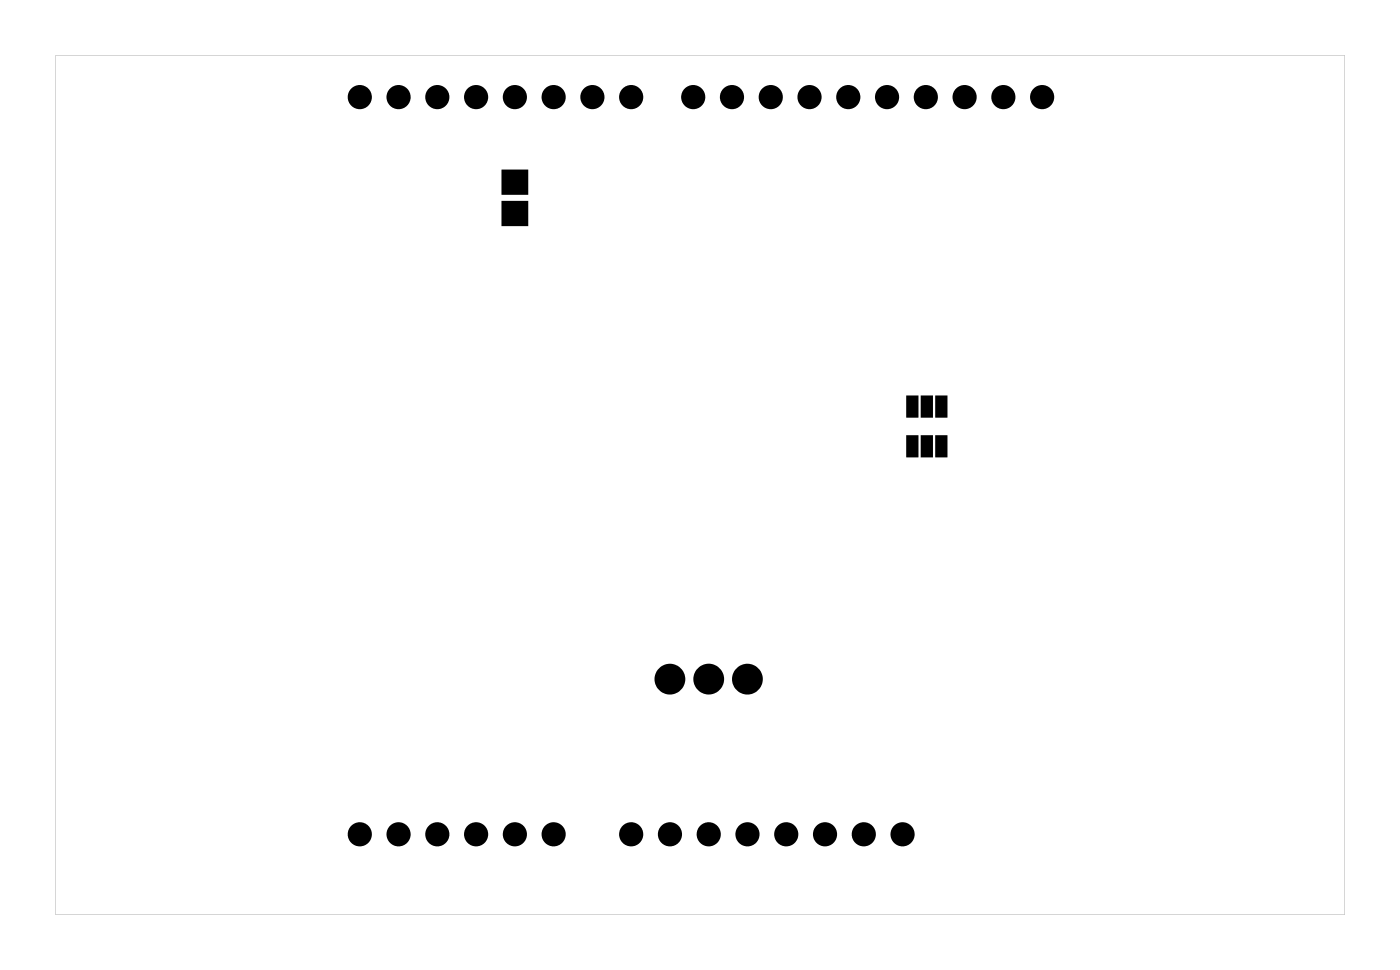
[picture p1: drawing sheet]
<svg xmlns="http://www.w3.org/2000/svg" width="92mm" height="63mm" viewBox="0 0 92 63" stroke-linecap="round" stroke-linejoin="round" font-family="sans-serif">
<g fill="#000">
<path d="M33 13.3h1.5v1.4h-1.5zM33 11.2h1.5v1.4h-1.5zM59.5 28.6h.5v1.2h-.5zM59.5 26h.5v1.2h-.5zM60.4 28.6h.6v1.2h-.6zM60.4 26h.6v1.2h-.6zM61.4 28.6h.5v1.2h-.5zM61.4 26h.5v1.2h-.5z"/>
<path d="M3.6 3.6v56.3h84.5v-56.3zM3.6 3.6h84.5v56.3h-84.5z"/>
</g>
<g fill="#000">
<circle cx="23.6" cy="6.4" r=".66"/>
<circle cx="26.1" cy="6.4" r=".66"/>
<circle cx="28.7" cy="6.4" r=".66"/>
<circle cx="31.2" cy="6.4" r=".66"/>
<circle cx="33.7" cy="6.4" r=".66"/>
<circle cx="36.3" cy="6.4" r=".66"/>
<circle cx="38.8" cy="6.4" r=".66"/>
<circle cx="41.4" cy="6.4" r=".66"/>
<circle cx="45.4" cy="6.4" r=".66"/>
<circle cx="48" cy="6.4" r=".66"/>
<circle cx="50.5" cy="6.4" r=".66"/>
<circle cx="53" cy="6.4" r=".66"/>
<circle cx="55.6" cy="6.4" r=".66"/>
<circle cx="58.1" cy="6.4" r=".66"/>
<circle cx="60.7" cy="6.4" r=".66"/>
<circle cx="63.2" cy="6.4" r=".66"/>
<circle cx="65.7" cy="6.4" r=".66"/>
<circle cx="68.3" cy="6.4" r=".66"/>
<circle cx="23.6" cy="54.6" r=".66"/>
<circle cx="26.1" cy="54.6" r=".66"/>
<circle cx="28.7" cy="54.6" r=".66"/>
<circle cx="31.2" cy="54.6" r=".66"/>
<circle cx="33.7" cy="54.6" r=".66"/>
<circle cx="36.3" cy="54.6" r=".66"/>
<circle cx="41.4" cy="54.6" r=".66"/>
<circle cx="43.9" cy="44.5" r=".64"/>
<circle cx="43.9" cy="54.6" r=".66"/>
<circle cx="46.4" cy="54.6" r=".66"/>
<circle cx="46.4" cy="44.5" r=".64"/>
<circle cx="49" cy="44.5" r=".64"/>
<circle cx="49" cy="54.6" r=".66"/>
<circle cx="51.5" cy="54.6" r=".66"/>
<circle cx="54.1" cy="54.6" r=".66"/>
<circle cx="56.6" cy="54.6" r=".66"/>
<circle cx="59.1" cy="54.6" r=".66"/>
</g>
<g fill="none" stroke="#000" stroke-width=".25">
<path d="M33 13.3h1.5v1.4h-1.5zM33 11.2h1.5v1.4h-1.5zM59.5 28.6h.5v1.2h-.5zM59.5 26h.5v1.2h-.5zM60.4 28.6h.6v1.2h-.6zM60.4 26h.6v1.2h-.6zM61.4 28.6h.5v1.2h-.5zM61.4 26h.5v1.2h-.5z"/>
<circle cx="23.6" cy="6.4" r=".66"/>
<circle cx="26.1" cy="6.4" r=".66"/>
<circle cx="28.7" cy="6.4" r=".66"/>
<circle cx="31.2" cy="6.4" r=".66"/>
<circle cx="33.7" cy="6.4" r=".66"/>
<circle cx="36.3" cy="6.4" r=".66"/>
<circle cx="38.8" cy="6.4" r=".66"/>
<circle cx="41.4" cy="6.4" r=".66"/>
<circle cx="45.4" cy="6.4" r=".66"/>
<circle cx="48" cy="6.4" r=".66"/>
<circle cx="50.5" cy="6.4" r=".66"/>
<circle cx="53" cy="6.4" r=".66"/>
<circle cx="55.6" cy="6.4" r=".66"/>
<circle cx="58.1" cy="6.4" r=".66"/>
<circle cx="60.7" cy="6.4" r=".66"/>
<circle cx="63.2" cy="6.4" r=".66"/>
<circle cx="65.7" cy="6.4" r=".66"/>
<circle cx="68.3" cy="6.4" r=".66"/>
<circle cx="23.6" cy="54.6" r=".66"/>
<circle cx="26.1" cy="54.6" r=".66"/>
<circle cx="28.7" cy="54.6" r=".66"/>
<circle cx="31.2" cy="54.6" r=".66"/>
<circle cx="33.7" cy="54.6" r=".66"/>
<circle cx="36.3" cy="54.6" r=".66"/>
<circle cx="41.4" cy="54.6" r=".66"/>
<circle cx="43.9" cy="54.6" r=".66"/>
<circle cx="46.4" cy="54.6" r=".66"/>
<circle cx="49" cy="54.6" r=".66"/>
<circle cx="51.5" cy="54.6" r=".66"/>
<circle cx="54.1" cy="54.6" r=".66"/>
<circle cx="56.6" cy="54.6" r=".66"/>
<circle cx="59.1" cy="54.6" r=".66"/>
</g>
<g fill="none" stroke="#000" stroke-width=".75">
<circle cx="43.9" cy="44.5" r=".64"/>
<circle cx="46.4" cy="44.5" r=".64"/>
<circle cx="49" cy="44.5" r=".64"/>
</g>
</svg>
